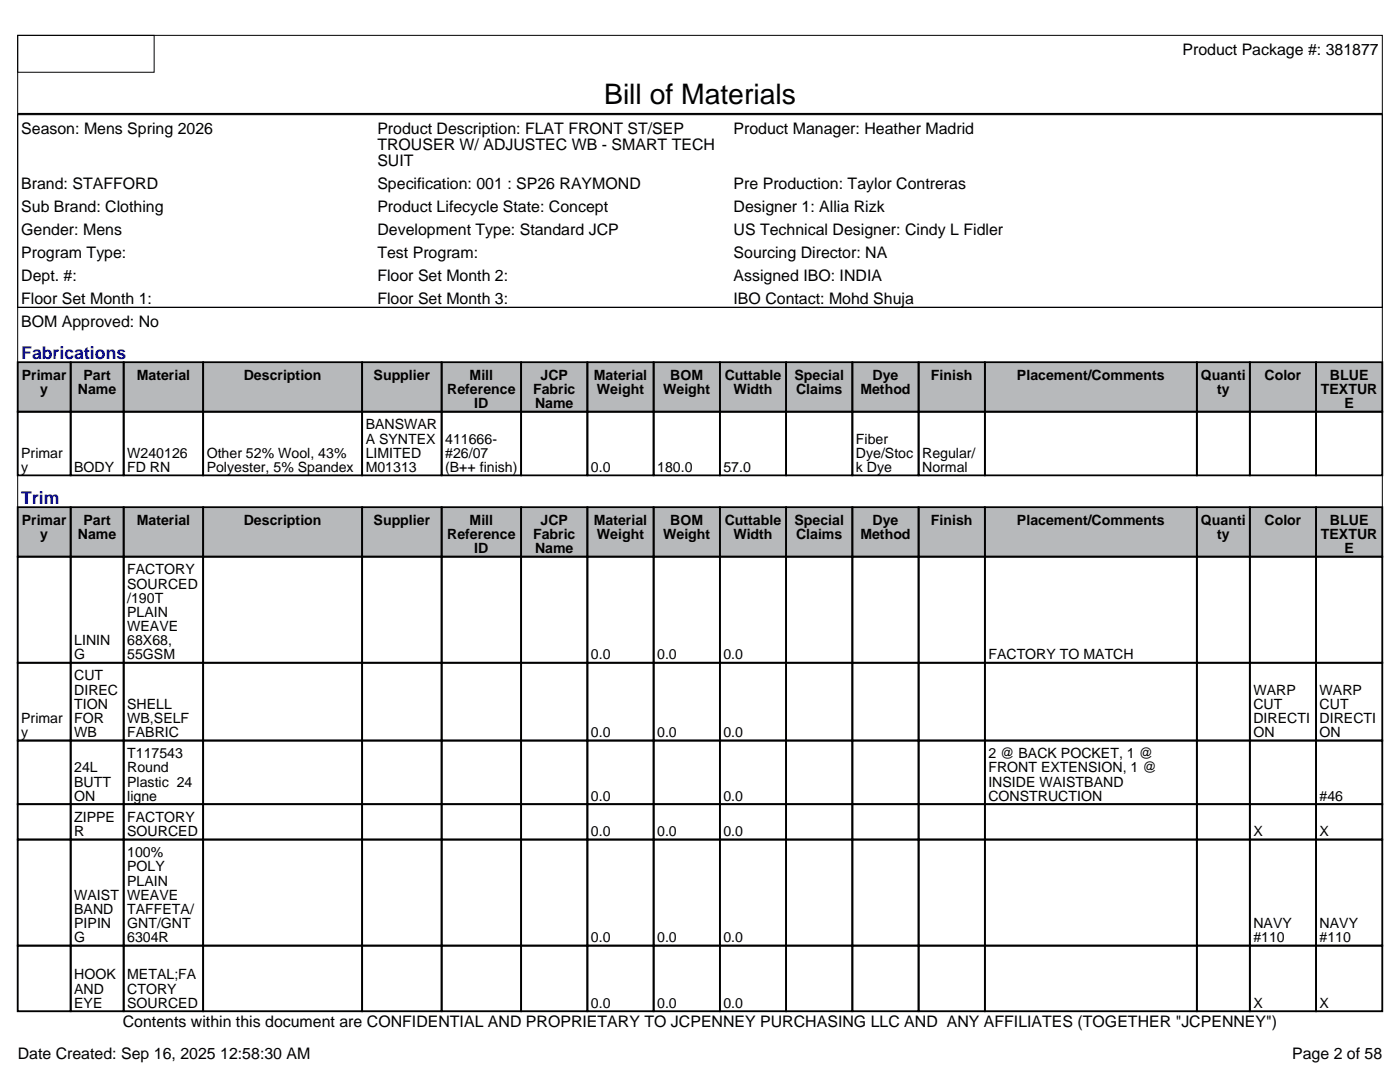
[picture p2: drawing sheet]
<svg xmlns="http://www.w3.org/2000/svg" width="279mm" height="216mm" viewBox="0 0 279 216" stroke-linecap="round" stroke-linejoin="round" font-family="sans-serif">
<defs><g id="words">
<text font-size="5.6" x="120.6" y="20.8">Bill of Materials</text>
<g font-size="3.5" fill="#00f">
<text x="4.2" y="71.6">Fabrications</text>
<text x="4.2" y="100.5">Trim</text>
</g>
<g font-size="3.2">
<text x="236" y="10.9">Product Package #: 381877</text>
<text x="4.2" y="26.8">Season: Mens Spring 2026</text>
<text x="75.3" y="26.8">Product Description: FLAT FRONT ST/SEP</text>
<text x="75.3" y="29.9">TROUSER W/ ADJUSTEC WB - SMART TECH</text>
<text x="146.4" y="26.8">Product Manager: Heather Madrid</text>
<text x="75.3" y="33.1">SUIT</text>
<text x="4.2" y="37.7">Brand: STAFFORD</text>
<text x="75.3" y="37.7">Specification: 001 : SP26 RAYMOND</text>
<text x="146.4" y="37.7">Pre Production: Taylor Contreras</text>
<text x="4.2" y="42.3">Sub Brand: Clothing</text>
<text x="4.2" y="46.9">Gender: Mens</text>
<text x="75.3" y="42.3">Product Lifecycle State: Concept</text>
<text x="75.3" y="46.9">Development Type: Standard JCP</text>
<text x="146.4" y="42.3">Designer 1: Allia Rizk</text>
<text x="146.4" y="46.9">US Technical Designer: Cindy L Fidler</text>
<text x="4.2" y="51.5">Program Type:</text>
<text x="75.3" y="51.5">Test Program:</text>
<text x="146.4" y="51.5">Sourcing Director: NA</text>
<text x="4.2" y="56">Dept. #:</text>
<text x="75.3" y="56">Floor Set Month 2:</text>
<text x="146.4" y="56">Assigned IBO: INDIA</text>
<text x="4.2" y="60.6">Floor Set Month 1:</text>
<text x="4.2" y="65.2">BOM Approved: No</text>
<text x="75.3" y="60.6">Floor Set Month 3:</text>
<text x="146.4" y="60.6">IBO Contact: Mohd Shuja</text>
<text x="24.5" y="205">Contents within this document are CONFIDENTIAL AND PROPRIETARY TO JCPENNEY PURCHASING LLC AND ANY AFFILIATES (TOGETHER &quot;JCPENNEY&quot;)</text>
<text x="3.5" y="211.3">Date Created: Sep 16, 2025 12:58:30 AM</text>
<text x="257.9" y="211.3">Page 2 of 58</text>
</g>
<g font-size="2.8">
<text x="4.3" y="75.8">Primar</text>
<text x="16.6" y="75.8">Part</text>
<text x="27.3" y="75.8">Material</text>
<text x="48.6" y="75.8">Description</text>
<text x="74.6" y="75.8">Supplier</text>
<text x="93.7" y="75.8">Mill</text>
<text x="107.9" y="75.8">JCP</text>
<text x="118.5" y="75.8">Material</text>
<text x="133.8" y="75.8">BOM</text>
<text x="144.6" y="75.8">Cuttable</text>
<text x="158.6" y="75.8">Special</text>
<text x="174.1" y="75.8">Dye</text>
<text x="185.8" y="75.8">Finish</text>
<text x="203" y="75.8">Placement/Comments</text>
<text x="239.7" y="75.8">Quanti</text>
<text x="252.4" y="75.8">Color</text>
<text x="265.4" y="75.8">BLUE</text>
<text x="8" y="78.6">y</text>
<text x="15.6" y="78.6">Name</text>
<text x="89.2" y="78.6">Reference</text>
<text x="94.7" y="81.4">ID</text>
<text x="106.4" y="78.6">Fabric</text>
<text x="106.8" y="81.4">Name</text>
<text x="119.1" y="78.6">Weight</text>
<text x="132.4" y="78.6">Weight</text>
<text x="146.4" y="78.6">Width</text>
<text x="158.9" y="78.6">Claims</text>
<text x="171.7" y="78.6">Method</text>
<text x="242.9" y="78.6">ty</text>
<text x="263.6" y="78.6">TEXTUR</text>
<text x="268.3" y="81.4">E</text>
<text x="73" y="85.7">BANSWAR</text>
<text x="73" y="88.5">A SYNTEX</text>
<text x="88.8" y="88.5">411666-</text>
<text x="170.8" y="88.5">Fiber</text>
<text x="4.2" y="91.3">Primar</text>
<text x="4.2" y="94.1">y</text>
<text x="14.8" y="94.1">BODY</text>
<text x="25.4" y="91.3">W240126</text>
<text x="25.4" y="94.1">FD RN</text>
<text x="41.3" y="91.3">Other 52% Wool, 43%</text>
<text x="41.3" y="94.1">Polyester, 5% Spandex</text>
<text x="73" y="91.3">LIMITED</text>
<text x="73" y="94.1">M01313</text>
<text x="88.8" y="91.3">#26/07</text>
<text x="88.8" y="94.1">(B++ finish)</text>
<text x="117.9" y="94.1">0.0</text>
<text x="131.2" y="94.1">180.0</text>
<text x="144.4" y="94.1">57.0</text>
<text x="170.8" y="91.3">Dye/Stoc</text>
<text x="170.8" y="94.1">k Dye</text>
<text x="184" y="91.3">Regular/</text>
<text x="184" y="94.1">Normal</text>
<text x="4.3" y="104.7">Primar</text>
<text x="8" y="107.6">y</text>
<text x="15.6" y="107.6">Name</text>
<text x="16.6" y="104.7">Part</text>
<text x="27.3" y="104.7">Material</text>
<text x="48.6" y="104.7">Description</text>
<text x="74.6" y="104.7">Supplier</text>
<text x="89.2" y="107.6">Reference</text>
<text x="93.7" y="104.7">Mill</text>
<text x="106.4" y="107.6">Fabric</text>
<text x="107.9" y="104.7">JCP</text>
<text x="118.5" y="104.7">Material</text>
<text x="119.1" y="107.6">Weight</text>
<text x="132.4" y="107.6">Weight</text>
<text x="133.8" y="104.7">BOM</text>
<text x="144.6" y="104.7">Cuttable</text>
<text x="146.4" y="107.6">Width</text>
<text x="158.6" y="104.7">Special</text>
<text x="158.9" y="107.6">Claims</text>
<text x="171.7" y="107.6">Method</text>
<text x="174.1" y="104.7">Dye</text>
<text x="185.8" y="104.7">Finish</text>
<text x="203" y="104.7">Placement/Comments</text>
<text x="239.7" y="104.7">Quanti</text>
<text x="242.9" y="107.6">ty</text>
<text x="252.4" y="104.7">Color</text>
<text x="263.6" y="107.6">TEXTUR</text>
<text x="265.4" y="104.7">BLUE</text>
<text x="94.7" y="110.4">ID</text>
<text x="106.8" y="110.4">Name</text>
<text x="268.3" y="110.4">E</text>
<text x="25.4" y="114.6">FACTORY</text>
<text x="25.4" y="117.4">SOURCED</text>
<text x="25.4" y="120.3">/190T</text>
<text x="25.4" y="123.1">PLAIN</text>
<text x="25.4" y="125.9">WEAVE</text>
<text x="14.8" y="128.7">LININ</text>
<text x="14.8" y="131.5">G</text>
<text x="25.4" y="128.7">68X68,</text>
<text x="25.4" y="131.5">55GSM</text>
<text x="117.9" y="131.5">0.0</text>
<text x="131.2" y="131.5">0.0</text>
<text x="144.4" y="131.5">0.0</text>
<text x="197.3" y="131.5">FACTORY TO MATCH</text>
<text x="14.8" y="135.8">CUT</text>
<text x="14.8" y="138.6">DIREC</text>
<text x="14.8" y="141.4">TION</text>
<text x="25.4" y="141.4">SHELL</text>
<text x="250.1" y="138.6">WARP</text>
<text x="250.1" y="141.4">CUT</text>
<text x="263.4" y="138.6">WARP</text>
<text x="263.4" y="141.4">CUT</text>
<text x="4.2" y="144.2">Primar</text>
<text x="4.2" y="147.1">y</text>
<text x="14.8" y="144.2">FOR</text>
<text x="14.8" y="147.1">WB</text>
<text x="25.4" y="144.2">WB,SELF</text>
<text x="25.4" y="147.1">FABRIC</text>
<text x="117.9" y="147.1">0.0</text>
<text x="131.2" y="147.1">0.0</text>
<text x="144.4" y="147.1">0.0</text>
<text x="250.1" y="144.2">DIRECTI</text>
<text x="250.1" y="147.1">ON</text>
<text x="263.4" y="144.2">DIRECTI</text>
<text x="263.4" y="147.1">ON</text>
<text x="14.8" y="154.1">24L</text>
<text x="25.4" y="151.3">T117543</text>
<text x="25.4" y="154.1">Round</text>
<text x="197.3" y="151.3">2 @ BACK POCKET, 1 @</text>
<text x="197.3" y="154.1">FRONT EXTENSION, 1 @</text>
<text x="14.8" y="156.9">BUTT</text>
<text x="14.8" y="159.8">ON</text>
<text x="25.4" y="156.9">Plastic 24</text>
<text x="25.4" y="159.8">ligne</text>
<text x="117.9" y="159.8">0.0</text>
<text x="144.4" y="159.8">0.0</text>
<text x="197.3" y="156.9">INSIDE WAISTBAND</text>
<text x="197.3" y="159.8">CONSTRUCTION</text>
<text x="263.4" y="159.8">#46</text>
<text x="14.8" y="164">ZIPPE</text>
<text x="14.8" y="166.8">R</text>
<text x="25.4" y="164">FACTORY</text>
<text x="25.4" y="166.8">SOURCED</text>
<text x="117.9" y="166.8">0.0</text>
<text x="131.2" y="166.8">0.0</text>
<text x="144.4" y="166.8">0.0</text>
<text x="250.1" y="166.8">X</text>
<text x="263.4" y="166.8">X</text>
<text x="25.4" y="171.1">100%</text>
<text x="25.4" y="173.9">POLY</text>
<text x="14.8" y="179.5">WAIST</text>
<text x="25.4" y="176.7">PLAIN</text>
<text x="25.4" y="179.5">WEAVE</text>
<text x="14.8" y="182.3">BAND</text>
<text x="14.8" y="185.2">PIPIN</text>
<text x="25.4" y="182.3">TAFFETA/</text>
<text x="25.4" y="185.2">GNT/GNT</text>
<text x="250.1" y="185.2">NAVY</text>
<text x="263.4" y="185.2">NAVY</text>
<text x="14.8" y="188">G</text>
<text x="25.4" y="188">6304R</text>
<text x="117.9" y="188">0.0</text>
<text x="131.2" y="188">0.0</text>
<text x="144.4" y="188">0.0</text>
<text x="250.1" y="188">#110</text>
<text x="263.4" y="188">#110</text>
<text x="14.8" y="195.4">HOOK</text>
<text x="25.4" y="195.4">METAL;FA</text>
<text x="14.8" y="198.3">AND</text>
<text x="14.8" y="201.1">EYE</text>
<text x="25.4" y="198.3">CTORY</text>
<text x="25.4" y="201.1">SOURCED</text>
<text x="117.9" y="201.1">0.0</text>
<text x="131.2" y="201.1">0.0</text>
<text x="144.4" y="201.1">0.0</text>
<text x="250.1" y="201.1">X</text>
<text x="263.4" y="201.1">X</text>
</g>
</g></defs>
<g fill="#b7b9bb">
<path d="M3.5 72.3h10.6v9.9h-10.6z"/>
<path d="M14.1 72.3h10.6v9.9h-10.6z"/>
<path d="M24.7 72.3h15.8v9.9h-15.8z"/>
<path d="M40.5 72.3h31.8v9.9h-31.8z"/>
<path d="M72.3 72.3h15.8v9.9h-15.8z"/>
<path d="M88.1 72.3h15.9v9.9h-15.9z"/>
<path d="M104 72.3h13.2v9.9h-13.2z"/>
<path d="M117.2 72.3h13.2v9.9h-13.2z"/>
<path d="M130.4 72.3h13.3v9.9h-13.3z"/>
<path d="M143.7 72.3h13.2v9.9h-13.2z"/>
<path d="M156.9 72.3h13.2v9.9h-13.2z"/>
<path d="M170.1 72.3h13.2v9.9h-13.2z"/>
<path d="M183.3 72.3h13.3v9.9h-13.3z"/>
<path d="M196.6 72.3h42.3v9.9h-42.3z"/>
<path d="M238.9 72.3h10.5v9.9h-10.5z"/>
<path d="M249.4 72.3h13.3v9.9h-13.3z"/>
<path d="M262.7 72.3h13.2v9.9h-13.2z"/>
<path d="M3.5 101.2h10.6v9.9h-10.6z"/>
<path d="M14.1 101.2h10.6v9.9h-10.6z"/>
<path d="M24.7 101.2h15.8v9.9h-15.8z"/>
<path d="M40.5 101.2h31.8v9.9h-31.8z"/>
<path d="M72.3 101.2h15.8v9.9h-15.8z"/>
<path d="M88.1 101.2h15.9v9.9h-15.9z"/>
<path d="M104 101.2h13.2v9.9h-13.2z"/>
<path d="M117.2 101.2h13.2v9.9h-13.2z"/>
<path d="M130.4 101.2h13.3v9.9h-13.3z"/>
<path d="M143.7 101.2h13.2v9.9h-13.2z"/>
<path d="M156.9 101.2h13.2v9.9h-13.2z"/>
<path d="M170.1 101.2h13.2v9.9h-13.2z"/>
<path d="M183.3 101.2h13.3v9.9h-13.3z"/>
<path d="M196.6 101.2h42.3v9.9h-42.3z"/>
<path d="M238.9 101.2h10.5v9.9h-10.5z"/>
<path d="M249.4 101.2h13.3v9.9h-13.3z"/>
<path d="M262.7 101.2h13.2v9.9h-13.2z"/>
</g>
<path d="M3.5 7.1h272.4v54.2h-272.4zM3.5 7.1h27.3v7.3h-27.3zM3.5 22.9h272.4v38.4h-272.4zM3.5 61.3h272.4v140.5h-272.4z" fill="none" stroke="#000" stroke-width=".2"/>
<g fill="none" stroke="#000" stroke-width=".35">
<path d="M3.5 22.7h272.4M3.5 72.3h10.6v9.9h-10.6zM14.1 72.3h10.6v9.9h-10.6zM24.7 72.3h15.8v9.9h-15.8zM40.5 72.3h31.8v9.9h-31.8zM72.3 72.3h15.8v9.9h-15.8zM88.1 72.3h15.9v9.9h-15.9zM104 72.3h13.2v9.9h-13.2zM117.2 72.3h13.2v9.9h-13.2zM130.4 72.3h13.3v9.9h-13.3zM143.7 72.3h13.2v9.9h-13.2zM156.9 72.3h13.2v9.9h-13.2z"/>
<path d="M170.1 72.3h13.2v9.9h-13.2zM183.3 72.3h13.3v9.9h-13.3zM196.6 72.3h42.3v9.9h-42.3zM238.9 72.3h10.5v9.9h-10.5zM249.4 72.3h13.3v9.9h-13.3zM262.7 72.3h13.2v9.9h-13.2zM3.5 82.2h10.6v12.7h-10.6zM14.1 82.2h10.6v12.7h-10.6zM24.7 82.2h15.8v12.7h-15.8zM40.5 82.2h31.8v12.7h-31.8zM72.3 82.2h15.8v12.7h-15.8zM88.1 82.2h15.9v12.7h-15.9z"/>
<path d="M104 82.2h13.2v12.7h-13.2zM117.2 82.2h13.2v12.7h-13.2zM130.4 82.2h13.3v12.7h-13.3zM143.7 82.2h13.2v12.7h-13.2zM156.9 82.2h13.2v12.7h-13.2zM170.1 82.2h13.2v12.7h-13.2zM183.3 82.2h13.3v12.7h-13.3zM196.6 82.2h42.3v12.7h-42.3zM238.9 82.2h10.5v12.7h-10.5zM249.4 82.2h13.3v12.7h-13.3zM262.7 82.2h13.2v12.7h-13.2zM3.5 101.2h10.6v9.9h-10.6z"/>
<path d="M3.5 111.1h10.6v21.1h-10.6zM14.1 101.2h10.6v9.9h-10.6zM14.1 111.1h10.6v21.1h-10.6zM24.7 101.2h15.8v9.9h-15.8zM24.7 111.1h15.8v21.1h-15.8zM40.5 101.2h31.8v9.9h-31.8zM40.5 111.1h31.8v21.1h-31.8zM72.3 101.2h15.8v9.9h-15.8zM72.3 111.1h15.8v21.1h-15.8zM88.1 101.2h15.9v9.9h-15.9zM88.1 111.1h15.9v21.1h-15.9zM104 101.2h13.2v9.9h-13.2z"/>
<path d="M104 111.1h13.2v21.1h-13.2zM117.2 101.2h13.2v9.9h-13.2zM117.2 111.1h13.2v21.1h-13.2zM130.4 101.2h13.3v9.9h-13.3zM130.4 111.1h13.3v21.1h-13.3zM143.7 101.2h13.2v9.9h-13.2zM143.7 111.1h13.2v21.1h-13.2zM156.9 101.2h13.2v9.9h-13.2zM156.9 111.1h13.2v21.1h-13.2zM170.1 101.2h13.2v9.9h-13.2zM170.1 111.1h13.2v21.1h-13.2zM183.3 101.2h13.3v9.9h-13.3z"/>
<path d="M183.3 111.1h13.3v21.1h-13.3zM196.6 101.2h42.3v9.9h-42.3zM196.6 111.1h42.3v21.1h-42.3zM238.9 101.2h10.5v9.9h-10.5zM238.9 111.1h10.5v21.1h-10.5zM249.4 101.2h13.3v9.9h-13.3zM249.4 111.1h13.3v21.1h-13.3zM262.7 101.2h13.2v9.9h-13.2zM262.7 111.1h13.2v21.1h-13.2zM3.5 132.2h10.6v15.6h-10.6zM14.1 132.2h10.6v15.6h-10.6zM24.7 132.2h15.8v15.6h-15.8z"/>
<path d="M40.5 132.2h31.8v15.6h-31.8zM72.3 132.2h15.8v15.6h-15.8zM88.1 132.2h15.9v15.6h-15.9zM104 132.2h13.2v15.6h-13.2zM117.2 132.2h13.2v15.6h-13.2zM130.4 132.2h13.3v15.6h-13.3zM143.7 132.2h13.2v15.6h-13.2zM156.9 132.2h13.2v15.6h-13.2zM170.1 132.2h13.2v15.6h-13.2zM183.3 132.2h13.3v15.6h-13.3zM196.6 132.2h42.3v15.6h-42.3zM238.9 132.2h10.5v15.6h-10.5z"/>
<path d="M249.4 132.2h13.3v15.6h-13.3zM262.7 132.2h13.2v15.6h-13.2zM3.5 147.8h10.6v12.7h-10.6zM14.1 147.8h10.6v12.7h-10.6zM24.7 147.8h15.8v12.7h-15.8zM40.5 147.8h31.8v12.7h-31.8zM72.3 147.8h15.8v12.7h-15.8zM88.1 147.8h15.9v12.7h-15.9zM104 147.8h13.2v12.7h-13.2zM117.2 147.8h13.2v12.7h-13.2zM130.4 147.8h13.3v12.7h-13.3zM143.7 147.8h13.2v12.7h-13.2z"/>
<path d="M156.9 147.8h13.2v12.7h-13.2zM170.1 147.8h13.2v12.7h-13.2zM183.3 147.8h13.3v12.7h-13.3zM196.6 147.8h42.3v12.7h-42.3zM238.9 147.8h10.5v12.7h-10.5zM249.4 147.8h13.3v12.7h-13.3zM262.7 147.8h13.2v12.7h-13.2zM3.5 160.5h10.6v7h-10.6zM3.5 167.5h10.6v21.2h-10.6zM14.1 160.5h10.6v7h-10.6zM14.1 167.5h10.6v21.2h-10.6zM24.7 160.5h15.8v7h-15.8z"/>
<path d="M24.7 167.5h15.8v21.2h-15.8zM40.5 160.5h31.8v7h-31.8zM40.5 167.5h31.8v21.2h-31.8zM72.3 160.5h15.8v7h-15.8zM72.3 167.5h15.8v21.2h-15.8zM88.1 160.5h15.9v7h-15.9zM88.1 167.5h15.9v21.2h-15.9zM104 160.5h13.2v7h-13.2zM104 167.5h13.2v21.2h-13.2zM117.2 160.5h13.2v7h-13.2zM117.2 167.5h13.2v21.2h-13.2zM130.4 160.5h13.3v7h-13.3z"/>
<path d="M130.4 167.5h13.3v21.2h-13.3zM143.7 160.5h13.2v7h-13.2zM143.7 167.5h13.2v21.2h-13.2zM156.9 160.5h13.2v7h-13.2zM156.9 167.5h13.2v21.2h-13.2zM170.1 160.5h13.2v7h-13.2zM170.1 167.5h13.2v21.2h-13.2zM183.3 160.5h13.3v7h-13.3zM183.3 167.5h13.3v21.2h-13.3zM196.6 160.5h42.3v7h-42.3zM196.6 167.5h42.3v21.2h-42.3zM238.9 160.5h10.5v7h-10.5z"/>
<path d="M238.9 167.5h10.5v21.2h-10.5zM249.4 160.5h13.3v7h-13.3zM249.4 167.5h13.3v21.2h-13.3zM262.7 160.5h13.2v7h-13.2zM262.7 167.5h13.2v21.2h-13.2zM3.5 188.7h10.6v13.1h-10.6zM14.1 188.7h10.6v13.1h-10.6zM24.7 188.7h15.8v13.1h-15.8zM40.5 188.7h31.8v13.1h-31.8zM72.3 188.7h15.8v13.1h-15.8zM88.1 188.7h15.9v13.1h-15.9zM104 188.7h13.2v13.1h-13.2z"/>
<path d="M117.2 188.7h13.2v13.1h-13.2zM130.4 188.7h13.3v13.1h-13.3zM143.7 188.7h13.2v13.1h-13.2zM156.9 188.7h13.2v13.1h-13.2zM170.1 188.7h13.2v13.1h-13.2zM183.3 188.7h13.3v13.1h-13.3zM196.6 188.7h42.3v13.1h-42.3zM238.9 188.7h10.5v13.1h-10.5zM249.4 188.7h13.3v13.1h-13.3zM262.7 188.7h13.2v13.1h-13.2z"/>
</g>
<use href="#words"/>
</svg>
